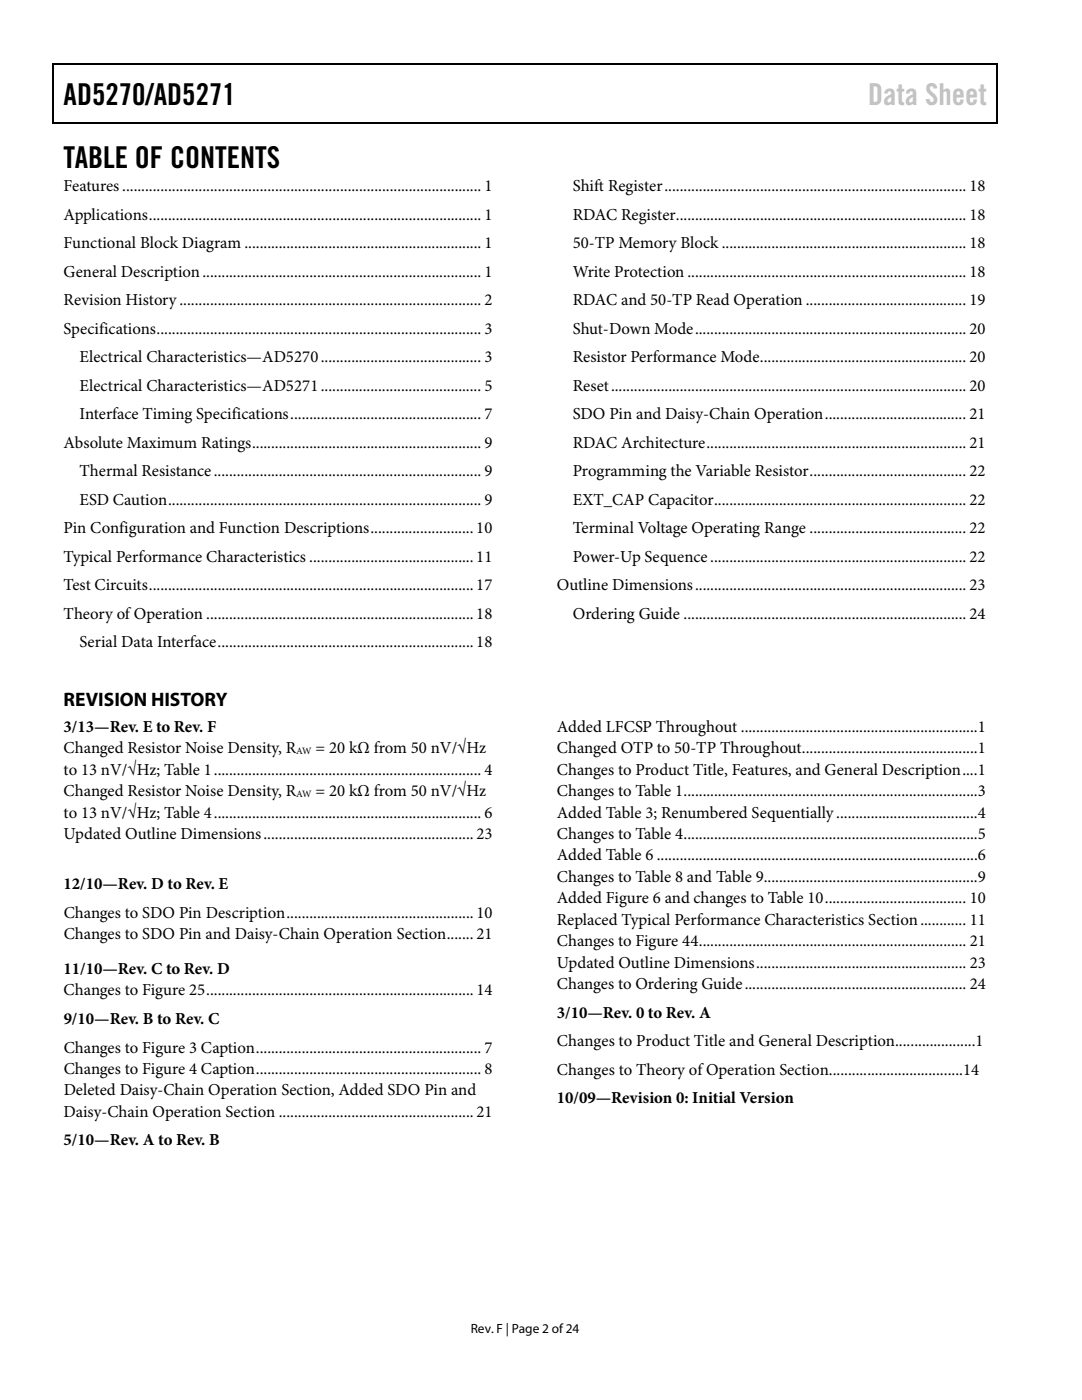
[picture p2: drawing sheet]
<svg xmlns="http://www.w3.org/2000/svg" width="216mm" height="279mm" viewBox="0 0 216 279" stroke-linecap="round" stroke-linejoin="round" font-family="sans-serif">
<defs><g id="words">
<g font-size="6">
<text x="12.7" y="20.9">AD5270/AD5271</text>
<text x="12.7" y="33.6">TABLE OF CONTENTS</text>
</g>
<text font-size="6" fill="#c1c1c1" x="173.2" y="20.9">Data Sheet</text>
<text font-size="3.9" x="12.7" y="141">REVISION HISTORY</text>
<g font-size="3.3">
<text x="12.7" y="38.1">Features.............................................................................................. 1</text>
<text x="114.3" y="38.1">Shift Register............................................................................... 18</text>
<text x="12.7" y="43.8">Applications....................................................................................... 1</text>
<text x="114.3" y="43.8">RDAC Register............................................................................ 18</text>
<text x="12.7" y="49.5">Functional Block Diagram .............................................................. 1</text>
<text x="114.3" y="49.5">50-TP Memory Block ................................................................ 18</text>
<text x="12.7" y="55.2">General Description......................................................................... 1</text>
<text x="114.3" y="55.2">Write Protection ......................................................................... 18</text>
<text x="12.7" y="60.9">Revision History............................................................................... 2</text>
<text x="114.3" y="60.9">RDAC and 50-TP Read Operation .......................................... 19</text>
<text x="12.7" y="66.6">Specifications..................................................................................... 3</text>
<text x="114.3" y="66.6">Shut-Down Mode....................................................................... 20</text>
<text x="15.9" y="72.3">Electrical Characteristics—AD5270.......................................... 3</text>
<text x="15.9" y="78">Electrical Characteristics—AD5271.......................................... 5</text>
<text x="114.3" y="72.3">Resistor Performance Mode...................................................... 20</text>
<text x="114.3" y="78">Reset............................................................................................. 20</text>
<text x="15.9" y="83.7">Interface Timing Specifications.................................................. 7</text>
<text x="114.3" y="83.7">SDO Pin and Daisy-Chain Operation..................................... 21</text>
<text x="12.7" y="89.4">Absolute Maximum Ratings............................................................ 9</text>
<text x="114.3" y="89.4">RDAC Architecture.................................................................... 21</text>
<text x="15.9" y="95">Thermal Resistance...................................................................... 9</text>
<text x="114.3" y="95">Programming the Variable Resistor......................................... 22</text>
<text x="15.9" y="100.8">ESD Caution.................................................................................. 9</text>
<text x="114.3" y="100.8">EXT_CAP Capacitor.................................................................. 22</text>
<text x="12.7" y="106.4">Pin Configuration and Function Descriptions...........................10</text>
<text x="114.3" y="106.4">Terminal Voltage Operating Range ......................................... 22</text>
<text x="12.7" y="112.1">Typical Performance Characteristics ...........................................11</text>
<text x="114.3" y="112.1">Power-Up Sequence................................................................... 22</text>
<text x="12.7" y="117.8">Test Circuits.....................................................................................17</text>
<text x="111.1" y="117.8">Outline Dimensions....................................................................... 23</text>
<text x="12.7" y="123.5">Theory of Operation ......................................................................18</text>
<text x="114.3" y="123.5">Ordering Guide .......................................................................... 24</text>
<text x="15.9" y="129.2">Serial Data Interface...................................................................18</text>
<text x="12.7" y="146.1">3/13—Rev. E to Rev. F</text>
<text x="111.1" y="146.1">Added LFCSP Throughout ..............................................................1</text>
<text x="12.7" y="150.4">Changed Resistor Noise Density, R</text>
<text x="12.7" y="154.6">to 13 nV/√Hz; Table 1...................................................................... 4</text>
<text x="63" y="150.4">= 20 kΩ from 50 nV/√Hz</text>
<text x="111.1" y="150.4">Changed OTP to 50-TP Throughout..............................................1</text>
<text x="111.1" y="154.6">Changes to Product Title, Features, and General Description....1</text>
<text x="12.7" y="158.9">Changed Resistor Noise Density, R</text>
<text x="63" y="158.9">= 20 kΩ from 50 nV/√Hz</text>
<text x="111.1" y="158.9">Changes to Table 1.............................................................................3</text>
<text x="12.7" y="163.2">to 13 nV/√Hz; Table 4...................................................................... 6</text>
<text x="12.7" y="167.5">Updated Outline Dimensions.......................................................23</text>
<text x="111.1" y="163.2">Added Table 3; Renumbered Sequentially.....................................4</text>
<text x="111.1" y="167.5">Changes to Table 4.............................................................................5</text>
<text x="111.1" y="171.7">Added Table 6 ....................................................................................6</text>
<text x="12.7" y="177.5">12/10—Rev. D to Rev. E</text>
<text x="111.1" y="176">Changes to Table 8 and Table 9........................................................9</text>
<text x="12.7" y="183.1">Changes to SDO Pin Description................................................. 10</text>
<text x="111.1" y="180.3">Added Figure 6 and changes to Table 10..................................... 10</text>
<text x="111.1" y="184.6">Replaced Typical Performance Characteristics Section............ 11</text>
<text x="12.7" y="187.4">Changes to SDO Pin and Daisy-Chain Operation Section....... 21</text>
<text x="111.1" y="188.9">Changes to Figure 44...................................................................... 21</text>
<text x="12.7" y="194.4">11/10—Rev. C to Rev. D</text>
<text x="111.1" y="193.1">Updated Outline Dimensions....................................................... 23</text>
<text x="111.1" y="197.4">Changes to Ordering Guide.......................................................... 24</text>
<text x="12.7" y="198.7">Changes to Figure 25......................................................................14</text>
<text x="111.1" y="203.1">3/10—Rev. 0 to Rev. A</text>
<text x="12.7" y="204.4">9/10—Rev. B to Rev. C</text>
<text x="111.1" y="208.8">Changes to Product Title and General Description.....................1</text>
<text x="12.7" y="210.1">Changes to Figure 3 Caption........................................................... 7</text>
<text x="12.7" y="214.3">Changes to Figure 4 Caption........................................................... 8</text>
<text x="111.1" y="214.5">Changes to Theory of Operation Section...................................14</text>
<text x="12.7" y="218.6">Deleted Daisy-Chain Operation Section, Added SDO Pin and</text>
<text x="111.1" y="220.2">10/09—Revision 0: Initial Version</text>
<text x="12.7" y="222.9">Daisy-Chain Operation Section ...................................................21</text>
<text x="12.7" y="228.6">5/10—Rev. A to Rev. B</text>
</g>
<text font-size="2.7" x="93.9" y="266">Rev. F | Page 2 of24</text>
<g font-size="1.9">
<text x="59.1" y="150.5">AW</text>
<text x="59.1" y="159.1">AW</text>
</g>
</g></defs>
<path d="M10.5 12.7h.3v1h-.3zM10.5 12.7h.3v.3h-.3zM133.3 12.7h.3v.3h-.3zM198.8 12.7h.2v1h-.2zM198.8 12.7h.2v.3h-.2zM10.5 24.4h.3v.2h-.3zM133.1 24.4h.2v.2h-.2zM198.8 24.4h.2v.2h-.2z" fill="#000"/>
<path d="M10.7 13.7v10.7M10.8 12.8h122.5M133.6 12.8h65.2M198.9 13.7v10.7M10.8 24.5h188" fill="none" stroke="#000" stroke-width=".25"/>
<use href="#words"/>
</svg>
